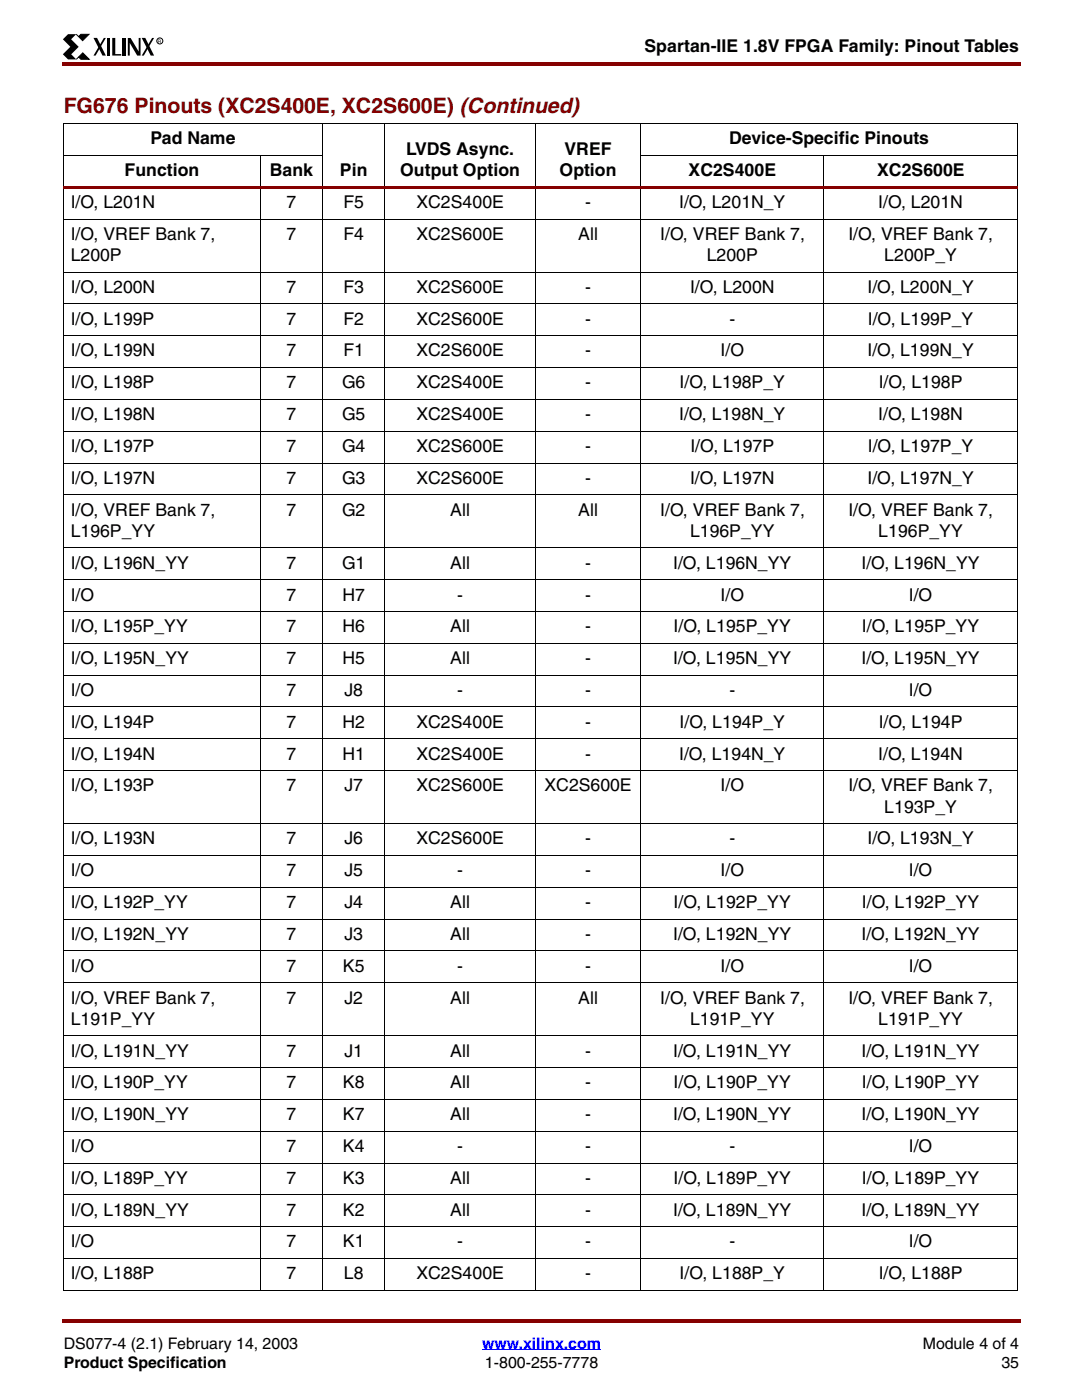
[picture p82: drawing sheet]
<svg xmlns="http://www.w3.org/2000/svg" width="216mm" height="279mm" viewBox="0 0 216 279" stroke-linecap="round" stroke-linejoin="round" font-family="sans-serif">
<defs><g id="words">
<text font-size="4.2" fill="#850000" x="12.7" y="22.6">FG676 Pinouts (XC2S400E, XC2S600E) (Continued)</text>
<g font-size="3.5">
<text x="128.5" y="10.5">Spartan-IIE 1.8V FPGA Family: Pinout Tables</text>
<text x="30" y="28.8">Pad Name</text>
<text x="145.4" y="28.8">Device-Specific Pinouts</text>
<text x="24.8" y="35.1">Function</text>
<text x="53.8" y="35.1">Bank</text>
<text x="67.8" y="35.1">Pin</text>
<text x="79.8" y="35.1">Output Option</text>
<text x="81" y="30.9">LVDS Async.</text>
<text x="111.6" y="35.1">Option</text>
<text x="112.6" y="30.9">VREF</text>
<text x="137.3" y="35.1">XC2S400E</text>
<text x="174.9" y="35.1">XC2S600E</text>
<text x="14.1" y="41.5">I/O, L201N</text>
<text x="57.1" y="41.5">7</text>
<text x="68.5" y="41.5">F5</text>
<text x="83.1" y="41.5">XC2S400E</text>
<text x="116.7" y="41.5">-</text>
<text x="135.4" y="41.5">I/O, L201N_Y</text>
<text x="175.1" y="41.5">I/O, L201N</text>
<text x="14.1" y="47.8">I/O, VREF Bank 7,</text>
<text x="57.1" y="47.8">7</text>
<text x="68.5" y="47.8">F4</text>
<text x="83.1" y="47.8">XC2S600E</text>
<text x="115.3" y="47.8">All</text>
<text x="131.6" y="47.8">I/O, VREF Bank 7,</text>
<text x="169.2" y="47.8">I/O, VREF Bank 7,</text>
<text x="14.1" y="52.1">L200P</text>
<text x="140.9" y="52.1">L200P</text>
<text x="176.3" y="52.1">L200P_Y</text>
<text x="14.1" y="58.4">I/O, L200N</text>
<text x="57.1" y="58.4">7</text>
<text x="68.5" y="58.4">F3</text>
<text x="83.1" y="58.4">XC2S600E</text>
<text x="116.7" y="58.4">-</text>
<text x="137.6" y="58.4">I/O, L200N</text>
<text x="173" y="58.4">I/O, L200N_Y</text>
<text x="14.1" y="64.8">I/O, L199P</text>
<text x="57.1" y="64.8">7</text>
<text x="68.5" y="64.8">F2</text>
<text x="83.1" y="64.8">XC2S600E</text>
<text x="116.7" y="64.8">-</text>
<text x="145.5" y="64.8">-</text>
<text x="173.1" y="64.8">I/O, L199P_Y</text>
<text x="14.1" y="71.1">I/O, L199N</text>
<text x="57.1" y="71.1">7</text>
<text x="68.5" y="71.1">F1</text>
<text x="83.1" y="71.1">XC2S600E</text>
<text x="116.7" y="71.1">-</text>
<text x="143.7" y="71.1">I/O</text>
<text x="173" y="71.1">I/O, L199N_Y</text>
<text x="14.1" y="77.5">I/O, L198P</text>
<text x="57.1" y="77.5">7</text>
<text x="68.2" y="77.5">G6</text>
<text x="83.1" y="77.5">XC2S400E</text>
<text x="116.7" y="77.5">-</text>
<text x="135.5" y="77.5">I/O, L198P_Y</text>
<text x="175.2" y="77.5">I/O, L198P</text>
<text x="14.1" y="83.8">I/O, L198N</text>
<text x="57.1" y="83.8">7</text>
<text x="68.2" y="83.8">G5</text>
<text x="83.1" y="83.8">XC2S400E</text>
<text x="116.7" y="83.8">-</text>
<text x="135.4" y="83.8">I/O, L198N_Y</text>
<text x="175.1" y="83.8">I/O, L198N</text>
<text x="14.1" y="90.2">I/O, L197P</text>
<text x="57.1" y="90.2">7</text>
<text x="68.2" y="90.2">G4</text>
<text x="83.1" y="90.2">XC2S600E</text>
<text x="116.7" y="90.2">-</text>
<text x="137.7" y="90.2">I/O, L197P</text>
<text x="173.1" y="90.2">I/O, L197P_Y</text>
<text x="14.1" y="96.6">I/O, L197N</text>
<text x="57.1" y="96.6">7</text>
<text x="68.2" y="96.6">G3</text>
<text x="83.1" y="96.6">XC2S600E</text>
<text x="116.7" y="96.6">-</text>
<text x="137.6" y="96.6">I/O, L197N</text>
<text x="173" y="96.6">I/O, L197N_Y</text>
<text x="14.1" y="102.9">I/O, VREF Bank 7,</text>
<text x="14.1" y="107.1">L196P_YY</text>
<text x="57.1" y="102.9">7</text>
<text x="68.2" y="102.9">G2</text>
<text x="89.8" y="102.9">All</text>
<text x="115.3" y="102.9">All</text>
<text x="131.6" y="102.9">I/O, VREF Bank 7,</text>
<text x="137.6" y="107.1">L196P_YY</text>
<text x="169.2" y="102.9">I/O, VREF Bank 7,</text>
<text x="175.1" y="107.1">L196P_YY</text>
<text x="14.1" y="113.5">I/O, L196N_YY</text>
<text x="57.1" y="113.5">7</text>
<text x="68.2" y="113.5">G1</text>
<text x="89.8" y="113.5">All</text>
<text x="116.7" y="113.5">-</text>
<text x="134.2" y="113.5">I/O, L196N_YY</text>
<text x="171.8" y="113.5">I/O, L196N_YY</text>
<text x="14.1" y="119.8">I/O</text>
<text x="57.1" y="119.8">7</text>
<text x="68.3" y="119.8">H7</text>
<text x="91.2" y="119.8">-</text>
<text x="116.7" y="119.8">-</text>
<text x="143.7" y="119.8">I/O</text>
<text x="181.2" y="119.8">I/O</text>
<text x="14.1" y="126.2">I/O, L195P_YY</text>
<text x="57.1" y="126.2">7</text>
<text x="68.3" y="126.2">H6</text>
<text x="89.8" y="126.2">All</text>
<text x="116.7" y="126.2">-</text>
<text x="134.3" y="126.2">I/O, L195P_YY</text>
<text x="171.9" y="126.2">I/O, L195P_YY</text>
<text x="14.1" y="132.5">I/O, L195N_YY</text>
<text x="57.1" y="132.5">7</text>
<text x="68.3" y="132.5">H5</text>
<text x="89.8" y="132.5">All</text>
<text x="116.7" y="132.5">-</text>
<text x="134.2" y="132.5">I/O, L195N_YY</text>
<text x="171.8" y="132.5">I/O, L195N_YY</text>
<text x="14.1" y="138.9">I/O</text>
<text x="57.1" y="138.9">7</text>
<text x="68.7" y="138.9">J8</text>
<text x="91.2" y="138.9">-</text>
<text x="116.7" y="138.9">-</text>
<text x="145.5" y="138.9">-</text>
<text x="181.2" y="138.9">I/O</text>
<text x="14.1" y="145.2">I/O, L194P</text>
<text x="57.1" y="145.2">7</text>
<text x="68.3" y="145.2">H2</text>
<text x="83.1" y="145.2">XC2S400E</text>
<text x="116.7" y="145.2">-</text>
<text x="135.5" y="145.2">I/O, L194P_Y</text>
<text x="175.2" y="145.2">I/O, L194P</text>
<text x="14.1" y="151.6">I/O, L194N</text>
<text x="57.1" y="151.6">7</text>
<text x="68.3" y="151.6">H1</text>
<text x="83.1" y="151.6">XC2S400E</text>
<text x="116.7" y="151.6">-</text>
<text x="135.4" y="151.6">I/O, L194N_Y</text>
<text x="175.1" y="151.6">I/O, L194N</text>
<text x="14.1" y="157.9">I/O, L193P</text>
<text x="57.1" y="157.9">7</text>
<text x="68.7" y="157.9">J7</text>
<text x="83.1" y="157.9">XC2S600E</text>
<text x="108.5" y="157.9">XC2S600E</text>
<text x="143.7" y="157.9">I/O</text>
<text x="169.2" y="157.9">I/O, VREF Bank 7,</text>
<text x="176.3" y="162.2">L193P_Y</text>
<text x="14.1" y="168.5">I/O, L193N</text>
<text x="57.1" y="168.5">7</text>
<text x="68.7" y="168.5">J6</text>
<text x="83.1" y="168.5">XC2S600E</text>
<text x="116.7" y="168.5">-</text>
<text x="145.5" y="168.5">-</text>
<text x="173" y="168.5">I/O, L193N_Y</text>
<text x="14.1" y="174.9">I/O</text>
<text x="57.1" y="174.9">7</text>
<text x="68.7" y="174.9">J5</text>
<text x="91.2" y="174.9">-</text>
<text x="116.7" y="174.9">-</text>
<text x="143.7" y="174.9">I/O</text>
<text x="181.2" y="174.9">I/O</text>
<text x="14.1" y="181.2">I/O, L192P_YY</text>
<text x="57.1" y="181.2">7</text>
<text x="68.7" y="181.2">J4</text>
<text x="89.8" y="181.2">All</text>
<text x="116.7" y="181.2">-</text>
<text x="134.3" y="181.2">I/O, L192P_YY</text>
<text x="171.9" y="181.2">I/O, L192P_YY</text>
<text x="14.1" y="187.6">I/O, L192N_YY</text>
<text x="57.1" y="187.6">7</text>
<text x="68.7" y="187.6">J3</text>
<text x="89.8" y="187.6">All</text>
<text x="116.7" y="187.6">-</text>
<text x="134.2" y="187.6">I/O, L192N_YY</text>
<text x="171.8" y="187.6">I/O, L192N_YY</text>
<text x="14.1" y="193.9">I/O</text>
<text x="57.1" y="193.9">7</text>
<text x="68.4" y="193.9">K5</text>
<text x="91.2" y="193.9">-</text>
<text x="116.7" y="193.9">-</text>
<text x="143.7" y="193.9">I/O</text>
<text x="181.2" y="193.9">I/O</text>
<text x="14.1" y="200.3">I/O, VREF Bank 7,</text>
<text x="57.1" y="200.3">7</text>
<text x="68.7" y="200.3">J2</text>
<text x="89.8" y="200.3">All</text>
<text x="115.3" y="200.3">All</text>
<text x="131.6" y="200.3">I/O, VREF Bank 7,</text>
<text x="169.2" y="200.3">I/O, VREF Bank 7,</text>
<text x="14.1" y="204.5">L191P_YY</text>
<text x="137.6" y="204.5">L191P_YY</text>
<text x="175.1" y="204.5">L191P_YY</text>
<text x="14.1" y="210.9">I/O, L191N_YY</text>
<text x="57.1" y="210.9">7</text>
<text x="68.7" y="210.9">J1</text>
<text x="89.8" y="210.9">All</text>
<text x="116.7" y="210.9">-</text>
<text x="134.2" y="210.9">I/O, L191N_YY</text>
<text x="171.8" y="210.9">I/O, L191N_YY</text>
<text x="14.1" y="217.2">I/O, L190P_YY</text>
<text x="57.1" y="217.2">7</text>
<text x="68.4" y="217.2">K8</text>
<text x="89.8" y="217.2">All</text>
<text x="116.7" y="217.2">-</text>
<text x="134.3" y="217.2">I/O, L190P_YY</text>
<text x="171.9" y="217.2">I/O, L190P_YY</text>
<text x="14.1" y="223.6">I/O, L190N_YY</text>
<text x="57.1" y="223.6">7</text>
<text x="68.4" y="223.6">K7</text>
<text x="89.8" y="223.6">All</text>
<text x="116.7" y="223.6">-</text>
<text x="134.2" y="223.6">I/O, L190N_YY</text>
<text x="171.8" y="223.6">I/O, L190N_YY</text>
<text x="14.1" y="229.9">I/O</text>
<text x="57.1" y="229.9">7</text>
<text x="68.4" y="229.9">K4</text>
<text x="91.2" y="229.9">-</text>
<text x="116.7" y="229.9">-</text>
<text x="145.5" y="229.9">-</text>
<text x="181.2" y="229.9">I/O</text>
<text x="14.1" y="236.3">I/O, L189P_YY</text>
<text x="57.1" y="236.3">7</text>
<text x="68.4" y="236.3">K3</text>
<text x="89.8" y="236.3">All</text>
<text x="116.7" y="236.3">-</text>
<text x="134.3" y="236.3">I/O, L189P_YY</text>
<text x="171.9" y="236.3">I/O, L189P_YY</text>
<text x="14.1" y="242.6">I/O, L189N_YY</text>
<text x="57.1" y="242.6">7</text>
<text x="68.4" y="242.6">K2</text>
<text x="89.8" y="242.6">All</text>
<text x="116.7" y="242.6">-</text>
<text x="134.2" y="242.6">I/O, L189N_YY</text>
<text x="171.8" y="242.6">I/O, L189N_YY</text>
<text x="14.1" y="249">I/O</text>
<text x="57.1" y="249">7</text>
<text x="68.4" y="249">K1</text>
<text x="91.2" y="249">-</text>
<text x="116.7" y="249">-</text>
<text x="145.5" y="249">-</text>
<text x="181.2" y="249">I/O</text>
<text x="14.1" y="255.3">I/O, L188P</text>
<text x="57.1" y="255.3">7</text>
<text x="68.6" y="255.3">L8</text>
<text x="83.1" y="255.3">XC2S400E</text>
<text x="116.7" y="255.3">-</text>
<text x="135.5" y="255.3">I/O, L188P_Y</text>
<text x="175.2" y="255.3">I/O, L188P</text>
</g>
<g font-size="3.2">
<text x="12.7" y="269.2">DS077-4 (2.1) February 14, 2003</text>
<text x="184" y="269.2">Module 4 of 4</text>
<text x="12.7" y="273.1">Product Specification</text>
<text x="96.7" y="273.1">1-800-255-7778</text>
<text x="199.7" y="273.1">35</text>
</g>
<text font-size="3.2" fill="#00f" x="96.1" y="269.2">www.xilinx.com</text>
<text font-size="1" x="31.5" y="8.5">R</text>
</g></defs>
<g fill="#850000">
<path d="M12.4 12.4h.3v.7h-.3z"/>
<path d="M12.7 12.4h190.8v.7h-190.8z"/>
</g>
<path d="M12.7 267h190.5v9.9h-190.5z" fill="#fff"/>
<path d="M96.1 269.4h23.7" fill="none" stroke="#00f" stroke-width=".2"/>
<g fill="#850000">
<path d="M12.4 263.2h.3v.7h-.3z"/>
<path d="M12.7 263.2h190.8v.7h-190.8z"/>
</g>
<path d="M12.4 6.7h20.2v5.2h-20.2z" fill="#fff"/>
<path d="M13.6 6.8h1.6l-1 1 1.5 1.5-1.5 1.5 1 1.1h-1.6l-1.1-1.1 1.5-1.5-1.5-1.5zM18.6 7.6h.8l1.7 3.5h-.7zM20.7 7.6h.4l-2 3.5h-.5zM21.3 7.6h.6v3.5h-.6zM22.4 7.6h.6v3.2h1.2v.3h-1.8zM24.5 7.6h.6v3.5h-.6zM25.5 7.6h.5l1.7 2.7v-2.7h.3v3.5h-.6l-1.5-2.5v2.5h-.4zM28.3 7.6h.7l1.7 3.5h-.6zM30.3 7.6h.4l-2 3.5h-.4z" fill="#000"/>
<path d="M15.2 6.8l.5 .5 .4-.5 1.6 .1-1.2 1.2zM15.7 11.4l-.5 .4 1.3-1.2 1.3 1.2h-1.7z" fill="#000" stroke="#000" stroke-width=".2"/>
<g fill="none" stroke="#000" stroke-width=".2">
<path d="M12.7 24.7h190.2M12.7 31h51.6M12.7 24.7v232.8M51.9 31v226.6M64.3 24.6v233M76.8 24.6v233M106.8 24.6v233M127.7 31h75.2M127.8 24.6v233M164.3 31v226.6M202.9 24.7v232.8"/>
<circle cx="31.9" cy="8.2" r=".6"/>
</g>
<path d="M12.7 37.1h190.2v.6h-190.2z" fill="#850000"/>
<g fill="none" stroke="#000" stroke-width=".2">
<path d="M12.7 43.7h190.2M12.7 54.3h190.2M12.7 60.7h190.2M12.7 67h190.2M12.7 73.4h190.2M12.7 79.7h190.2M12.7 86.1h190.2M12.7 92.4h190.2M12.7 98.8h190.2M12.7 109.3h190.2M12.7 115.7h190.2M12.7 122h190.2"/>
<path d="M12.7 128.4h190.2M12.7 134.7h190.2M12.7 141.1h190.2M12.7 147.4h190.2M12.7 153.8h190.2M12.7 164.4h190.2M12.7 170.7h190.2M12.7 177.1h190.2M12.7 183.4h190.2M12.7 189.8h190.2M12.7 196.1h190.2M12.7 206.7h190.2"/>
<path d="M12.7 213.1h190.2M12.7 219.4h190.2M12.7 225.8h190.2M12.7 232.1h190.2M12.7 238.5h190.2M12.7 244.8h190.2M12.7 251.2h190.2M12.7 257.5h190.2"/>
</g>
<use href="#words"/>
</svg>
